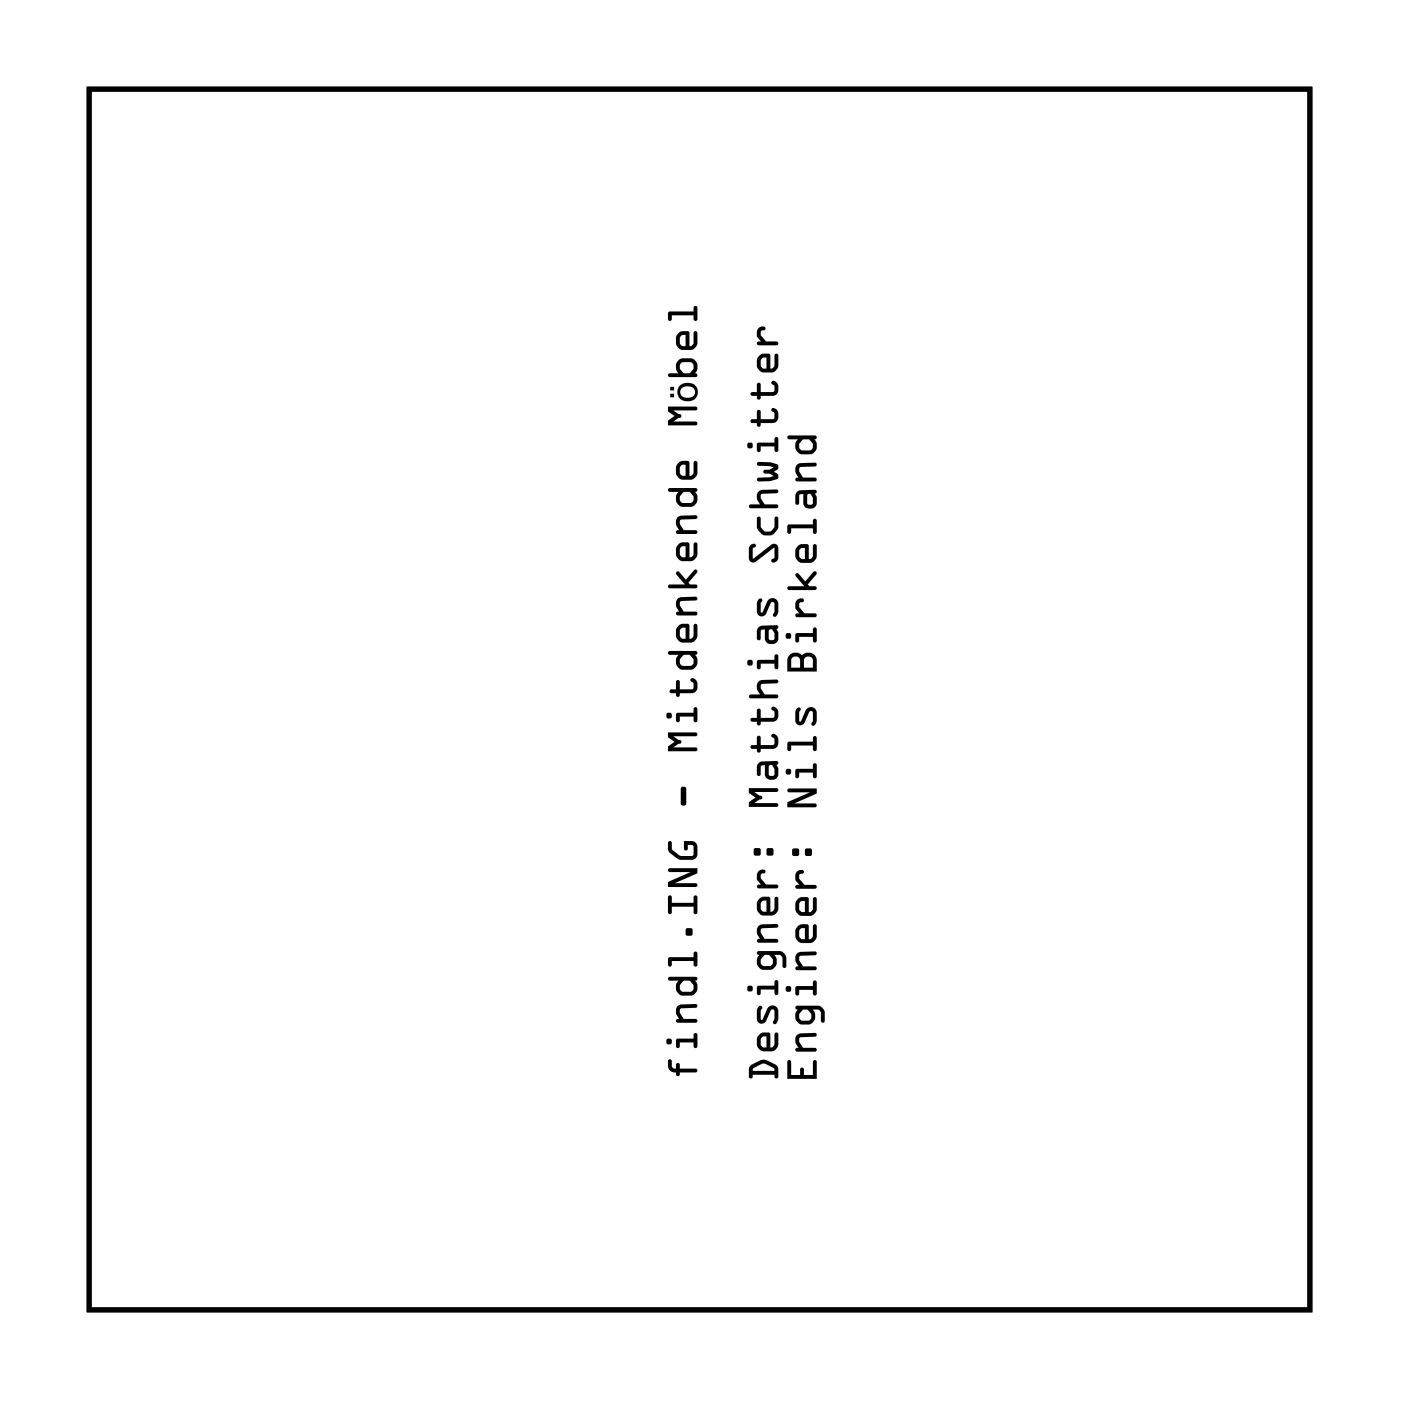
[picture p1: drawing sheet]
<svg xmlns="http://www.w3.org/2000/svg" width="57mm" height="57mm" viewBox="0 0 57 57" stroke-linecap="round" stroke-linejoin="round" font-family="sans-serif">
<path d="M3.6 3.6h49.8v49.8h-49.8z" fill="none" stroke="#000" stroke-width=".2"/>
<path d="M3.6 3.6h49.8v49.8h-49.8z" fill="none" stroke="#000" stroke-width=".04"/>
<g fill="#000">
<path d="M27.3 43.2l.1 .1 .1 .3h.1l.1-.2v.2h.7v.1h-.7v.2l-.1-.2a.34 .34 0 0 1-.3-.5zM27.6 42.4h.7v-.2l.1-.1v.6h-.1v-.2h-.6v.2h-.1zM27.2 42.5a.12 .12 0 0 1 .2 0 .12 .12 0 0 1-.2 0zM27.6 41h.8v.1h-.6l-.1 .1 .2 .4h.5v.1h-.8v-.1h.1l-.1-.3zM27.3 39.9h1.1v.1h-.1l.1 .2v.2l-.1 .2h-.6l-.1-.3 .1-.3h-.4zM27.9 40l-.2 .2 .1 .2h.4l.1-.2-.1-.2zM27.3 39.1l1-.1v-.1l.1-.1v.6h-.1v-.2h-.9v.2h-.1zM28 37.9h.2v.2h-.2zM27.3 36.5l.1 .1v.2h.9v-.2l.1-.1v.7h-.1v-.2h-.9v.2l-.1 .1zM27.3 35.4h1.1v.2l-.9 .4h.9v.1l-1.2 .1v-.2l1-.4h-.9zM27.3 34.3l.1 .1v.3l.4 .2h.4l.1-.1-.1-.3h-.1v.1l-.2 .1v-.4l.5 .1v.4l-.1 .3a.75 .75 0 0 1-1.1-.7zM27.8 32.1l.2 .1v.6l-.1 .1-.1-.1zM27.2 29.9h1.2v.1h-.9l.3 .3-.3 .2h.9v.1h-1.2v-.1l.3-.2-.3-.2zM27.6 29.1h.7v-.2h.1v.5h-.1v-.2h-.6v.2l-.1 .1zM27.2 29.2a.12 .12 0 0 1 .2 0 .12 .12 0 0 1-.2 0zM27.6 27.8h.1v.3h.5l.1-.2-.1-.1v-.1a.31 .31 0 0 1 .3 .3 .31 .31 0 0 1-.3 .3h-.5v.1l-.1-.1h-.3l.1-.2h.2zM27.3 26.6h1.1v.1h-.1l.1 .2v.2l-.1 .2h-.6l-.1-.3 .1-.3h-.4zM27.9 26.7l-.2 .2 .1 .2h.4l.1-.2-.1-.2zM27.7 25.5h.4l.1 .6 .1-.1v-.5h.1v.6l-.2 .1h-.5l-.1-.3zM27.8 25.6l-.1 .4 .3 .1v-.5zM27.6 24.4h.8v.1h-.6l-.1 .1 .2 .4h.5v.1h-.8v-.1h.1l-.1-.3zM27.6 23.3h.1l.3 .3 .3-.3h.1v.1l-.3 .4h.3v.2h-1.1v-.2h.6l-.3-.4zM27.7 22.2l.4-.1 .1 .6 .1-.1v-.4l.1-.1v.6l-.2 .2-.5-.1-.1-.2zM27.8 22.3l-.1 .3 .3 .1v-.4zM27.6 21.1l.8-.1v.2h-.6l-.1 .1 .2 .3h.5v.2h-.8v-.1l.1-.1-.1-.2zM27.3 19.9h1.1v.1l-.1 .1 .1 .1v.3l-.1 .2-.6-.1-.1-.2 .1-.3h-.4zM27.9 20.1l-.2 .1 .1 .3h.4l.1-.3-.1-.1zM27.7 18.9l.4-.1 .1 .6 .1-.1v-.5h.1v.6l-.2 .2-.5-.1-.1-.2zM27.8 19l-.1 .3 .3 .1v-.4zM27.2 16.6h1.2v.1h-.9l.3 .3-.3 .2h.9v.1l-1.2 .1v-.2l.3-.2-.3-.2zM27.7 16a.4 .4 0 0 1 .8 0 .4 .4 0 0 1-.8 0zM27.8 15.8a.27 .27 0 0 0 .3 .4 .27 .27 0 0 0 .2-.4h-.3zM27.3 16.1h.2v.1h-.2zM27.3 15.8h.2v.1h-.2zM27.7 14.7l.2-.1 .4 .1 .1 .1v.3l-.1 .1 .1 .2h-1.1v-.2h.4l-.1-.3zM27.8 14.8l-.1 .2 .2 .2h.2l.2-.2-.1-.2zM27.7 13.6l.4-.1 .1 .6 .1-.1v-.4l.1-.1v.6l-.2 .2-.5-.1-.1-.2zM27.8 13.7l-.1 .3 .3 .1v-.4zM27.3 12.7h1v-.2h.1v.5l-.1 .1v-.2h-.9v.1l-.1 .1z"/>
<path d="M27.3 43.2l.1 .1 .1 .3h.1l.1-.2v.2h.7v.1h-.7v.2l-.1-.2a.33 .33 0 0 1-.3-.1 .33 .33 0 0 1 0-.4zM27.3 43.2a.34 .34 0 0 0 .3 .5l.1 .2v-.2h.7v-.1h-.7v-.2l-.1 .2h-.1l-.1-.3zM27.6 42.4h.7v-.2l.1-.1v.6h-.1v-.2h-.6v.2h-.1zM27.6 42.4v.3h.1v-.2h.6v.2h.1v-.6l-.1 .1v.2zM27.2 42.5a.12 .12 0 0 1 .2 0 .12 .12 0 0 1-.2 0zM27.2 42.5a.12 .12 0 0 0 .2 0 .12 .12 0 0 0-.2 0zM27.6 41h.8v.1h-.6l-.1 .2 .2 .3h.5v.1h-.8v-.1h.1l-.1-.3zM27.6 41v.3l.1 .3h-.1v.1h.8v-.1h-.5l-.2-.3 .1-.2h.6v-.1zM27.3 39.9h1.1v.1h-.1l.1 .2v.2l-.1 .2h-.6l-.1-.3 .1-.3h-.4zM27.3 39.9v.1h.4l-.1 .3 .1 .3h.6l.1-.2v-.2l-.1-.2h.1v-.1zM27.9 40l-.2 .2 .1 .2h.4l.1-.2-.1-.2zM27.9 40h.3l.1 .2-.1 .2h-.4l-.1-.2zM27.3 39.1l1-.1v-.1l.1-.1v.6h-.1v-.2h-.9v.2h-.1zM27.3 39.1v.3h.1v-.2h.9v.2h.1v-.6l-.1 .1v.1zM28 37.9h.2v.2h-.2zM28 37.9v.2h.2v-.2zM27.3 36.5l.1 .1v.2h.9v-.2l.1-.1v.7h-.1v-.2h-.9v.2l-.1 .1zM27.3 36.5v.8l.1-.1v-.2h.9v.2h.1v-.7l-.1 .1v.2h-.9v-.2zM27.3 35.4h1.1v.2l-.9 .4h.9v.1l-1.2 .1v-.2l1-.4h-.9zM27.3 35.4v.2h.9l-1 .4v.2l1.2-.1v-.1h-.9l.9-.4v-.2zM27.3 34.3h.1v.4l.3 .2h.5l.1-.1v-.3h-.2v.1l-.2 .1v-.4h.4l.1 .2v.4l-.2 .2h-.5l-.4-.4zM27.3 34.3l-.1 .3 .1 .2a.8 .8 0 0 0 1.1 .1v-.4l-.1-.2h-.4v.4l.1-.1 .1-.1h.2v.3l-.1 .1h-.5l-.3-.2v-.3zM27.8 32.1l.2 .1v.6l-.1 .1-.1-.1zM27.8 32.1v.7l.1 .1 .1-.1v-.6zM27.2 29.9h1.2v.1h-.9l.3 .3-.3 .2h.9v.1h-1.2v-.2l.3-.1-.3-.2zM27.2 29.9v.2l.3 .2-.3 .2v.1h1.2v-.1h-.9l.3-.2-.3-.3h.9v-.1zM27.6 29.1h.7v-.2h.1v.5h-.1v-.2h-.6v.2l-.1 .1zM27.6 29.1v.4l.1-.1v-.2h.6v.2h.1v-.5h-.1v.2zM27.2 29.2a.12 .12 0 0 1 .2 0 .12 .12 0 0 1-.2 0zM27.2 29.2a.12 .12 0 0 0 .2 0 .12 .12 0 0 0-.2 0zM27.6 27.8h.1v.3h.5l.1-.2-.1-.1v-.1a.2 .2 0 0 1 .2 .2v.2l-.1 .2h-.6v.1l-.1-.1-.3-.1 .3-.1zM27.6 27.8v.3h-.2l-.1 .2h.3l.1 .1v-.1h.5a.32 .32 0 0 0 .3-.3 .32 .32 0 0 0-.2-.3h-.1l.1 .2-.1 .2h-.5v-.3zM27.3 26.6h1.1v.1h-.1l.1 .2v.2l-.1 .2h-.6l-.1-.3 .1-.3h-.4zM27.3 26.6v.1h.4l-.1 .3 .1 .3h.6l.1-.2v-.2l-.1-.2h.1v-.1zM27.9 26.7l-.2 .2 .1 .2h.4l.1-.2-.1-.2zM27.9 26.7h.3l.1 .2-.1 .2h-.4l-.1-.2zM27.7 25.5h.4l.1 .6 .1-.1v-.5h.1v.6l-.2 .1h-.5l-.1-.3zM27.7 25.5l-.1 .4 .1 .3h.5l.2-.1v-.6h-.1v.5l-.1 .1-.1-.6zM27.8 25.6l-.1 .4 .3 .1v-.5zM27.8 25.6h.2v.5l-.3-.1zM27.6 24.4h.8v.1h-.6l-.1 .2 .2 .3h.5v.1h-.8v-.1h.1l-.1-.3zM27.6 24.4v.3l.1 .3h-.1v.1h.8v-.1h-.5l-.2-.3 .1-.2h.6v-.1zM27.6 23.3h.1l.3 .3 .3-.3h.1v.1l-.3 .4h.3v.2h-1.1v-.2h.6l-.3-.4zM27.6 23.3v.1l.3 .4h-.6v.2h1.1v-.2h-.3l.3-.4v-.1h-.1l-.3 .4-.3-.4zM27.7 22.2l.4-.1 .1 .6 .1-.1v-.4l.1-.1v.6l-.2 .2-.5-.1-.1-.2zM27.7 22.2l-.1 .4 .1 .2 .5 .1 .2-.2v-.6l-.1 .1v.4l-.1 .1-.1-.6zM27.8 22.3l-.1 .3 .3 .1v-.4zM27.8 22.3h.2v.4l-.3-.1zM27.6 21.1l.8-.1v.2h-.6l-.1 .2 .2 .2h.5v.2h-.8v-.2h.1l-.1-.2zM27.6 21.1v.3l.1 .2-.1 .1v.1h.8v-.2h-.5l-.2-.2 .1-.2h.6v-.2zM27.3 19.9h1.1v.1l-.1 .1 .1 .1v.3l-.1 .2-.6-.1-.1-.2 .1-.3h-.4zM27.3 19.9v.2h.4l-.1 .3 .1 .2 .6 .1 .1-.2v-.3l-.1-.1 .1-.1v-.1zM27.9 20.1l-.2 .1 .1 .3h.4l.1-.3-.1-.1zM27.9 20.1h.3l.1 .2-.1 .2h-.4l-.1-.3zM27.7 18.9l.4-.1 .1 .6 .1-.1v-.5h.1v.6l-.2 .2-.5-.1-.1-.2zM27.7 18.9l-.1 .4 .1 .2 .5 .1 .2-.2v-.6h-.1v.5l-.1 .1-.1-.6zM27.8 19l-.1 .3 .3 .1v-.4zM27.8 19h.2v.4l-.3-.1zM27.2 16.6h1.2v.1h-.9l.3 .3-.3 .2h.9v.1l-1.2 .1v-.2l.3-.2-.3-.2zM27.2 16.6v.2l.3 .2-.3 .2v.2l1.2-.1v-.1h-.9l.3-.2-.3-.3h.9v-.1zM27.7 16a.4 .4 0 0 1 .8 0 .4 .4 0 0 1-.8 0zM27.7 15.7a.4 .4 0 0 0 0 .5 .42 .42 0 0 0 .6 .1 .42 .42 0 0 0 .1-.5l-.2-.2zM27.8 15.8a.27 .27 0 0 0 .3 .4 .27 .27 0 0 0 .2-.4h-.3zM27.8 15.8a.28 .28 0 0 1 .4 0 .28 .28 0 0 1 .1 .4 .28 .28 0 0 1-.4 0 .28 .28 0 0 1-.1-.4zM27.3 16.1h.2v.1h-.2zM27.3 16.1v.1h.2v-.1zM27.3 15.8h.2v.1h-.2zM27.3 15.8v.1h.2v-.1zM27.7 14.7l.2-.1 .4 .1 .1 .1v.3l-.1 .1 .1 .2h-1.1v-.2h.4l-.1-.3zM27.7 14.7l-.1 .2 .1 .3h-.4v.2h1.1l-.1-.2 .1-.1v-.3l-.1-.1-.4-.1zM27.8 14.8l-.1 .2 .2 .2h.2l.2-.2-.1-.2zM27.8 14.8h.4l.1 .2-.2 .2h-.2l-.2-.2zM27.7 13.6l.4-.1 .1 .6 .1-.1v-.4l.1-.1v.6l-.2 .2-.5-.1-.1-.2zM27.7 13.6l-.1 .4 .1 .2 .5 .1 .2-.2v-.6l-.1 .1v.4l-.1 .1-.1-.6zM27.8 13.7l-.1 .3 .3 .1v-.4zM27.8 13.7h.2v.4l-.3-.1zM27.3 12.7h1v-.2h.1v.5l-.1 .1v-.2h-.9v.1l-.1 .1zM27.3 12.7v.4l.1-.1v-.1h.9v.2l.1-.1v-.5h-.1v.2z"/>
<path d="M30.6 43.5a.71 .71 0 0 1 1.1 0v.4v.1l-.1-.2h-.9l-.1 .2-.1-.4zM30.7 43.6v.1h.9v-.1l-.5-.2zM31 42.2l.4-.1 .1 .6 .1-.1v-.4l.1-.1v.6l-.2 .2-.5-.1-.1-.2zM31.1 42.3l-.1 .3 .3 .1v-.4zM31 41l.1 .1v.5l.2-.4a.24 .24 0 0 1 .3-.2 .24 .24 0 0 1 .1 .3v.4h-.2v-.5h-.1l-.1 .4a.2 .2 0 0 1-.3 .2 .2 .2 0 0 1-.1-.2v-.4zM30.9 40.2h.7v-.2h.1v.5l-.1 .1v-.2h-.6v.1l-.1 .1zM30.5 40.3a.12 .12 0 0 1 .2 0 .12 .12 0 0 1-.2 0zM30.9 38.8h1l.2 .2v.4h-.2v-.4h-.3l.1 .2-.1 .3-.2 .1-.4-.1-.1-.1v-.3l.1-.1zM31.2 39l-.2 .1v.2l.2 .1h.2l.1-.3-.1-.1zM30.9 37.8l.8-.1v.1l-.6 .1h-.1l.2 .4h.5v.1h-.8v-.1h.1l-.1-.3zM31 36.7l.4-.1 .1 .6 .1-.1v-.5h.1v.6l-.2 .1h-.5l-.1-.2zM31.1 36.8l-.1 .3 .3 .1v-.5zM30.9 35.5h.3l-.2 .2v.1l.3 .3h.4v.1h-.8v-.1h.1l-.1-.2zM31.3 34.6h.2v.3h-.2zM30.8 34.6h.2v.3h-.2zM30.5 32.2h1.2v.1h-.9l.3 .2-.3 .3h.9v.1h-1.2v-.2l.3-.2-.3-.2zM30.9 31.1l.8-.1v.6a.28 .28 0 0 1-.2 .2 .28 .28 0 0 1-.3-.2v-.4h-.1l-.1 .1v.3h-.1zM31.4 31.2v.4h.1l.1-.2-.1-.2zM30.9 30l.1 .1v.3h.5l.1-.2-.1-.2v-.1a.31 .31 0 0 1 .3 .3 .31 .31 0 0 1-.3 .3h-.5v.2l-.1-.2h-.3l.1-.1h.2zM30.9 28.9l.1 .1v.3h.5l.1-.2-.1-.2v-.1a.31 .31 0 0 1 .3 .3 .31 .31 0 0 1-.3 .3h-.5v.2l-.1-.2h-.3l.1-.1h.2zM30.9 27.8l.8-.1v.2h-.6l-.1 .1 .2 .3h.5v.2h-1.1v-.2h.4l-.1-.2zM30.9 26.9h.7v-.2h.1v.6h-.1v-.2h-.6v.2h-.1zM30.5 27a.12 .12 0 0 1 .2 0 .12 .12 0 0 1-.2 0zM30.9 25.6l.8-.1v.5a.28 .28 0 0 1-.2 .3 .28 .28 0 0 1-.3-.3v-.3h-.1h-.1v.4h-.1zM31.4 25.7v.4h.1l.1-.3-.1-.1zM31 24.4l.1 .1v.5l.2-.5a.24 .24 0 0 1 .3-.1 .24 .24 0 0 1 .1 .2v.5h-.2v-.5h-.1l-.1 .4a.2 .2 0 0 1-.3 .1 .2 .2 0 0 1-.1-.2v-.3zM30.6 22.2h.2l-.1 .2v.4l.8-.6h.1l.1 .2v.4l-.1 .1h-.1l.1-.2v-.4l-.8 .6h-.1l-.2-.1zM30.9 21.1h.1v.4l.2 .2h.2l.2-.2v-.4h.1v.4a.44 .44 0 0 1-.4 .3 .44 .44 0 0 1-.4-.3zM30.9 20.1l.8-.1v.1h-.6l-.1 .1 .2 .4h.5v.1h-1.1v-.1h.4l-.1-.3zM30.9 18.9l.1-.1a.84 .84 0 0 1 .7 .2v.1l-.1 .1 .1 .2v.1a.84 .84 0 0 1-.7 .1h-.1v-.1l.7-.1-.5-.2 .5-.1-.7-.1zM30.9 18.1h.7v-.2l.1-.1v.6h-.1v-.2h-.6v.2h-.1zM30.5 18.2a.12 .12 0 0 1 .2 0 .12 .12 0 0 1-.2 0zM30.9 16.7l.1 .1v.3h.5l.1-.2-.1-.2v-.1a.31 .31 0 0 1 .3 .3 .31 .31 0 0 1-.3 .4h-.5v.1l-.1-.1-.3-.1 .1-.1h.2zM30.9 15.6l.1 .1v.3h.5l.1-.2-.1-.2v-.1a.31 .31 0 0 1 .3 .3 .31 .31 0 0 1-.3 .3h-.5v.2l-.1-.2h-.3l.1-.1h.2zM31 14.5h.4l.1 .5 .1-.1v-.4h.1v.5l-.2 .2-.5-.1-.1-.2zM31.1 14.6l-.1 .3 .3 .1v-.4zM30.9 13.4h.3l-.2 .1v.2l.3 .2h.4v.2h-.8v-.1l.1-.1-.1-.2z"/>
<path d="M30.6 43.5l.5-.3 .2 .1 .4 .2v.4l-.1 .1v-.2h-.9l-.1 .2-.1-.4zM30.6 43.5l-.1 .1 .1 .4 .1-.2h.9v.2l.1-.1v-.4l-.4-.2-.2-.1zM30.7 43.6v.1h.9l-.1-.1-.4-.2zM30.7 43.6l.4-.2 .5 .2v.1h-.9zM31 42.2l.4-.1 .1 .6 .1-.1v-.4l.1-.1v.6l-.2 .2-.5-.1-.1-.2zM31 42.2l-.1 .4 .1 .2 .5 .1 .2-.2v-.6l-.1 .1v.4l-.1 .1-.1-.6zM31.1 42.3l-.1 .3 .3 .1v-.4zM31.1 42.3h.2v.4l-.3-.1zM31 41l.1 .1v.5l.2-.4a.24 .24 0 0 1 .3-.2 .24 .24 0 0 1 .1 .3v.3l-.1 .2-.1-.1 .1-.4-.1-.1-.3 .5h-.2l-.1-.1v-.4zM31 41l-.1 .2v.4a.2 .2 0 0 0 .1 .2 .2 .2 0 0 0 .3-.2l.1-.4h.1v.5h.2v-.5l-.1-.2-.2 .1-.3 .5-.1-.4 .1-.1zM30.9 40.2h.7v-.2h.1v.5l-.1 .1v-.2h-.6v.1l-.1 .1zM30.9 40.2v.4l.1-.1v-.1h.6v.2l.1-.1v-.5h-.1v.2zM30.5 40.3a.12 .12 0 0 1 .2 0 .12 .12 0 0 1-.2 0zM30.5 40.3a.12 .12 0 0 0 .2 0 .12 .12 0 0 0-.2 0zM30.9 38.8h1l.2 .2v.4h-.2v-.4h-.3l.1 .2-.1 .3-.2 .1-.4-.1-.1-.1v-.3l.1-.1-.1-.1zM30.9 38.8l.1 .2-.1 .1v.3l.1 .1 .4 .1 .2-.1 .1-.3-.1-.2h.3v.4h.2v-.4l-.2-.2zM31.2 39l-.2 .1v.2l.2 .1h.2l.1-.3-.1-.1zM31.2 39h.2l.1 .1-.1 .3h-.2l-.2-.1v-.2zM30.9 37.8l.8-.1v.1l-.6 .1-.1 .1 .2 .3h.5v.1h-.8v-.1h.1l-.1-.3zM30.9 37.8v.2l.1 .3h-.1v.1h.8v-.1h-.5l-.2-.3 .1-.1 .6-.1v-.1zM31 36.7l.4-.1 .1 .6 .1-.1v-.5h.1v.6l-.2 .1h-.5l-.1-.2zM31 36.7l-.1 .4 .1 .2h.5l.2-.1v-.6h-.1v.5l-.1 .1-.1-.6zM31.1 36.8l-.1 .3 .3 .1v-.5zM31.1 36.8l.2-.1v.5l-.3-.1zM30.9 35.5h.3l-.2 .2v.1l.3 .3h.4v.1h-.8v-.1h.1l-.1-.2zM30.9 35.5v.4l.1 .2h-.1v.1h.8v-.1h-.5l-.2-.3v-.1l.2-.2zM31.3 34.6h.2v.3h-.2zM31.3 34.6v.3h.2v-.3zM30.8 34.6h.2v.3h-.2zM30.8 34.6v.3h.2v-.3zM30.5 32.1l1.2 .1v.1h-.9l.3 .2-.3 .3h.9v.1h-1.2v-.2l.3-.2-.3-.2zM30.5 32.2v.1l.3 .2-.3 .2v.2h1.2v-.1h-.9l.3-.3-.3-.2h.9v-.1zM30.9 31.1l.8-.1v.6a.28 .28 0 0 1-.2 .2 .28 .28 0 0 1-.3-.2v-.4h-.1l-.1 .1v.3h-.1zM30.9 31.1v.5h.1v-.3l.1-.1h.1v.4a.28 .28 0 0 0 .3 .2 .28 .28 0 0 0 .2-.2v-.6zM31.4 31.2v.4h.1l.1-.2-.1-.2zM31.4 31.2h.1l.1 .2-.1 .2h-.1zM30.9 30l.1 .1v.3h.5l.1-.2-.1-.2a.18 .18 0 0 1 .2 0 .18 .18 0 0 1 0 .2v.2l-.1 .1h-.6v.2l-.1-.2h-.3l.3-.1zM30.9 30v.4h-.2l-.1 .1h.3l.1 .2v-.2h.5a.32 .32 0 0 0 .3-.2 .32 .32 0 0 0-.2-.4l-.1 .1 .1 .2-.1 .2h-.5v-.3zM30.9 28.9l.1 .1v.3h.5l.1-.2-.1-.3a.18 .18 0 0 1 .2 .1 .18 .18 0 0 1 0 .2v.2l-.1 .1h-.6v.2l-.1-.2h-.3l.3-.1zM30.9 28.9v.4h-.2l-.1 .1h.3l.1 .2v-.2h.5a.32 .32 0 0 0 .3-.3 .32 .32 0 0 0-.2-.3l-.1 .1 .1 .2-.1 .2h-.5v-.3zM30.9 27.8l.8-.1v.2h-.6l-.1 .2 .2 .2h.5v.2h-1.1v-.2h.4l-.1-.2zM30.9 27.8v.3l.1 .2h-.4v.2h1.1v-.2h-.5l-.2-.2 .1-.2h.6v-.2zM30.9 26.9h.7v-.2h.1v.6h-.1v-.2h-.6v.2h-.1zM30.9 26.9v.4h.1v-.2h.6v.2h.1v-.6h-.1v.2zM30.5 27a.12 .12 0 0 1 .2 0 .12 .12 0 0 1-.2 0zM30.5 27a.12 .12 0 0 0 .2 0 .12 .12 0 0 0-.2 0zM30.9 25.6l.8-.1v.5a.28 .28 0 0 1-.2 .3 .28 .28 0 0 1-.3-.3v-.3h-.1h-.1v.4h-.1zM30.9 25.6v.5h.1v-.4h.1h.1v.3a.28 .28 0 0 0 .3 .3 .28 .28 0 0 0 .2-.3v-.5zM31.4 25.7v.4h.1l.1-.3-.1-.1zM31.4 25.7h.1l.1 .1-.1 .3h-.1zM31 24.4l.1 .1v.5l.2-.5a.24 .24 0 0 1 .3-.1 .24 .24 0 0 1 .1 .2v.4l-.1 .2-.1-.1 .1-.5h-.1l-.3 .5h-.2l-.1-.2v-.3zM31 24.4l-.1 .2v.3a.2 .2 0 0 0 .1 .2 .2 .2 0 0 0 .3-.1l.1-.4h.1v.5h.2v-.6l-.1-.1h-.2l-.3 .6-.1-.4 .1-.1zM30.6 22.2h.2l-.1 .2v.4l.8-.6h.1l.1 .2v.4l-.1 .1h-.1l.1-.2v-.4l-.8 .6h-.1l-.2-.1zM30.6 22.2l-.1 .6 .2 .1h.1l.8-.6v.4l-.1 .2h.1l.1-.1v-.4l-.1-.2h-.1l-.8 .6v-.4l.1-.2zM30.9 21.1h.1v.4l.2 .2h.2l.2-.2v-.4h.1v.5a.45 .45 0 0 1-.4 .2 .45 .45 0 0 1-.4-.3zM30.9 21.1v.4l.2 .3h.4l.2-.2v-.5h-.1v.4l-.2 .2h-.2l-.2-.2v-.4zM30.9 20.1l.8-.1v.1h-.6l-.1 .2 .2 .3h.5v.1h-1.1v-.1h.4l-.1-.3zM30.9 20.1v.2l.1 .3h-.4v.1h1.1v-.1h-.5l-.2-.3 .1-.2h.6v-.1zM30.9 18.9h.5h.3v.2l-.1 .1 .1 .2v.1l-.3 .1h-.5v-.1l.7-.1-.5-.2 .5-.1-.7-.1zM30.9 18.9v.1l.7 .1-.5 .1 .5 .2-.7 .1v.1h.5l.3-.1v-.1l-.1-.2 .1-.1v-.2h-.3zM30.9 18.1h.7v-.2l.1-.1v.6h-.1v-.2h-.6v.2h-.1zM30.9 18.1v.3h.1v-.2h.6v.2h.1v-.6l-.1 .1v.2zM30.5 18.2a.12 .12 0 0 1 .2 0 .12 .12 0 0 1-.2 0zM30.5 18.2a.12 .12 0 0 0 .2 0 .12 .12 0 0 0-.2 0zM30.9 16.7l.1 .1v.3h.5l.1-.2-.1-.2v-.1a.2 .2 0 0 1 .2 .3v.2l-.1 .1-.6 .1v.1l-.1-.1-.3-.1 .3-.1zM30.9 16.7v.4h-.2l-.1 .1 .3 .1 .1 .1v-.1h.5a.32 .32 0 0 0 .3-.3 .32 .32 0 0 0-.2-.4l-.1 .1 .1 .2-.1 .2h-.5v-.3zM30.9 15.6l.1 .1v.3h.5l.1-.2-.1-.2a.18 .18 0 0 1 .2 0 .18 .18 0 0 1 0 .2v.2l-.1 .1h-.6v.2l-.1-.2h-.3l.3-.1zM30.9 15.6v.4h-.2l-.1 .1h.3l.1 .2v-.2h.5a.32 .32 0 0 0 .3-.2 .32 .32 0 0 0-.2-.4l-.1 .1 .1 .2-.1 .2h-.5v-.3zM31 14.5l.4-.1 .1 .6 .1-.1v-.4l.1-.1v.6l-.2 .2-.5-.1-.1-.2zM31 14.5l-.1 .4 .1 .2 .5 .1 .2-.2v-.5h-.1v.4l-.1 .1-.1-.5zM31.1 14.6l-.1 .3 .3 .1v-.4zM31.1 14.6h.2v.4l-.3-.1zM30.9 13.4h.3l-.2 .1v.2l.3 .2h.4v.2h-.8v-.1l.1-.1-.1-.2zM30.9 13.4v.3l.1 .2-.1 .1v.1h.8v-.2h-.5l-.2-.2v-.2l.2-.1z"/>
<path d="M32.1 43.3h.2v.6h.3l.1-.4 .1 .4h.4v-.6l.1-.1v.8h-1.2zM32.5 42.2h.8v.1h-.6l-.1 .1 .2 .3 .5 .1v.1h-.8v-.1l.1-.1-.2-.2zM32.5 41l1 .1 .1 .1v.5h-.1l-.1-.5h-.3l.2 .2-.2 .3-.1 .1h-.4l-.1-.2-.1-.3 .1-.1zM32.7 41.2l-.1 .2v.1l.1 .1h.3l.1-.3-.2-.1zM32.5 40.2h.7v-.2h.1v.6h-.1v-.2h-.6v.2h-.1zM32 40.3a.15 .15 0 0 1 .3 0 .15 .15 0 0 1-.3 0zM32.5 38.9l.8-.1v.2h-.6l-.1 .1 .2 .3h.5v.2h-.8v-.2h.1l-.2-.3zM32.5 37.8l.5-.1v.6l.2-.1v-.4l.1-.1v.6l-.3 .2-.4-.1-.2-.2zM32.6 37.9v.3l.2 .1v-.4zM32.5 36.7l.5-.1v.6l.2-.1v-.5h.1v.6l-.3 .2-.4-.1-.2-.2zM32.6 36.8v.3l.2 .1v-.4zM32.5 35.6l.3-.1-.2 .2v.1l.2 .3h.5v.1h-.8v-.1h.1l-.2-.2zM32.9 34.6h.2v.3h-.2zM32.3 34.6h.3v.3h-.3zM32.1 32.2h1.2v.2l-.9 .4h.8l.1 .1h-1.2v-.2l.9-.4h-.8zM32.5 31.4h.7v-.2l.1-.1v.6h-.1v-.2h-.6v.2h-.1zM32 31.5a.15 .15 0 0 1 .3 0 .15 .15 0 0 1-.3 0zM32.1 30.3h1.1v-.2l.1-.1v.6h-.1v-.2h-.9v.2h-.1zM32.5 28.9h.2l-.1 .5 .3-.4a.24 .24 0 0 1 .2-.2 .24 .24 0 0 1 .2 .3l-.1 .5h-.1v-.6h-.1l-.2 .5a.2 .2 0 0 1-.2 .1 .2 .2 0 0 1-.2-.2v-.3zM32.2 26.7l.3-.1a.3 .3 0 0 0 .4 0h.2l.2 .2v.6h-1.2v-.5zM32.8 26.8v.4h.4l-.1-.4zM32.3 26.8v.4h.3v-.4zM32.5 25.8h.7v-.2h.1v.6h-.1v-.2h-.6v.2h-.1zM32 25.9a.15 .15 0 0 1 .3 0 .15 .15 0 0 1-.3 0zM32.5 24.5h.3l-.2 .1v.2l.2 .2h.5v.2h-.8v-.2h.1l-.2-.2zM32.5 23.4h.1l.2 .3 .4-.4h.1v.1l-.4 .4 .4 .1v.1h-1.2l.1-.1h.6l-.3-.4zM32.5 22.3l.5-.1v.6l.2-.1v-.5h.1v.6l-.3 .2-.4-.1-.2-.2zM32.6 22.4v.3l.2 .1v-.4zM32.1 21.4h1.1v-.2h.1v.5l-.1 .1v-.3h-.9v.2l-.1 .1zM32.5 20.1l.8-.1v.5a.28 .28 0 0 1-.3 .2 .28 .28 0 0 1-.2-.2v-.3h-.1h-.1v.3h-.2zM32.9 20.2v.3l.2 .1 .1-.3-.1-.2zM32.5 19l.8-.1v.1h-.6l-.1 .1 .2 .4h.5v.1h-.8v-.1h.1l-.2-.3zM32.1 17.8h1.2v.1h-.1l.1 .2v.2l-.2 .2h-.5l-.2-.3 .1-.3h-.3zM32.7 17.9l-.1 .2v.2h.5l.1-.2-.2-.2z"/>
<path d="M32.1 43.3h.2v.6h.3l.1-.4 .1 .4h.4v-.6l.1-.1v.8h-1.2zM32.1 43.3v.7h1.2v-.8l-.1 .1v.6h-.4l-.1-.4-.1 .4h-.3v-.6zM32.5 42.2h.8v.1h-.7v.2l.2 .2h.5v.2h-.8v-.1l.1-.1-.2-.2zM32.5 42.2l-.1 .3 .2 .2-.1 .1v.1h.8v-.1l-.5-.1-.2-.2v-.2h.7v-.1zM32.5 41l1 .1 .1 .1v.5h-.1l-.1-.5h-.3l.2 .2-.2 .3-.1 .1h-.4l-.1-.2-.1-.3 .1-.1-.1-.1zM32.5 41l.1 .2-.2 .1 .1 .3 .1 .2h.4l.1-.1 .2-.3-.2-.2h.3l.1 .5h.1v-.5l-.1-.1zM32.7 41.2l-.1 .2v.1l.1 .1h.3l.1-.3-.2-.1zM32.7 41.2h.2l.2 .1-.1 .3h-.3l-.1-.1v-.1zM32.5 40.2h.7v-.2h.1v.6h-.1v-.2h-.6v.2h-.1zM32.5 40.2v.4h.1v-.2h.6v.2h.1v-.6h-.1v.2zM32 40.3a.15 .15 0 0 1 .3 0 .15 .15 0 0 1-.3 0zM32 40.3a.15 .15 0 0 0 .3 0 .15 .15 0 0 0-.3 0zM32.5 38.9l.8-.1v.2h-.7v.2l.2 .2h.5v.2h-.8v-.2h.1l-.2-.3zM32.5 38.9l-.1 .2 .2 .3h-.1v.2h.8v-.2h-.5l-.2-.2v-.2h.7v-.2zM32.5 37.8l.5-.1v.6l.2-.1v-.4l.1-.1v.6l-.3 .2-.4-.1-.2-.2zM32.5 37.8l-.1 .4 .2 .2 .4 .1 .3-.2v-.6l-.1 .1v.4l-.2 .1v-.6zM32.6 37.9v.3l.2 .1v-.4zM32.6 37.9h.2v.4l-.2-.1zM32.5 36.7l.5-.1v.6l.2-.1v-.5h.1v.6l-.3 .2-.4-.1-.2-.2zM32.5 36.7l-.1 .4 .2 .2 .4 .1 .3-.2v-.6h-.1v.5l-.2 .1v-.6zM32.6 36.8v.3l.2 .1v-.4zM32.6 36.8l.2-.1v.5l-.2-.1zM32.5 35.6l.3-.1-.2 .2v.1l.2 .3h.5v.1h-.8v-.1h.1l-.2-.2zM32.5 35.6l-.1 .3 .2 .2h-.1v.1h.8v-.1h-.5l-.2-.3v-.1l.2-.2zM32.9 34.6h.2v.3h-.2zM32.9 34.6v.3h.2v-.3zM32.3 34.6h.3v.3h-.3zM32.3 34.6v.3h.3v-.3zM32.1 32.2h1.2v.2l-.9 .4h.8l.1 .1h-1.2v-.2l.9-.4h-.8zM32.1 32.2l.1 .1h.8l-.9 .4v.2h1.2l-.1-.1h-.8l.9-.4v-.2zM32.5 31.4h.7v-.2l.1-.1v.6h-.1v-.2h-.6v.2h-.1zM32.5 31.4v.3h.1v-.2h.6v.2h.1v-.6l-.1 .1v.2zM32 31.5a.15 .15 0 0 1 .3 0 .15 .15 0 0 1-.3 0zM32 31.5a.15 .15 0 0 0 .3 0 .15 .15 0 0 0-.3 0zM32.1 30.3h1.1v-.2l.1-.1v.6h-.1v-.2h-.9v.2h-.1zM32.1 30.3l.1 .3h.1v-.2h.9v.2h.1v-.6l-.1 .1v.2zM32.5 28.9h.2l-.1 .5 .3-.4a.24 .24 0 0 1 .2-.2 .24 .24 0 0 1 .2 .3v.4l-.1 .1h-.1l.1-.5-.1-.1-.3 .5-.2 .1-.2-.2v-.3zM32.5 28.9l-.1 .2v.3a.2 .2 0 0 0 .2 .2 .2 .2 0 0 0 .2-.1l.2-.5h.1v.6h.1l.1-.6-.1-.1h-.2l-.4 .5v-.3l.1-.2zM32.2 26.7l.2-.1 .3 .1 .4-.1 .2 .2v.6h-1.2v-.5zM32.2 26.7l-.1 .2v.5h1.2v-.5a.35 .35 0 0 0-.2-.3 .35 .35 0 0 0-.4 .1l-.2-.1zM32.8 26.8v.4h.4l-.1-.4zM32.8 26.8h.3l.1 .4h-.4zM32.3 26.8v.4h.3v-.4zM32.3 26.8h.3v.4h-.3zM32.5 25.8h.7v-.2h.1v.6h-.1v-.2h-.6v.2h-.1zM32.5 25.8v.4h.1v-.2h.6v.2h.1v-.6h-.1v.2zM32 25.9a.15 .15 0 0 1 .3 0 .15 .15 0 0 1-.3 0zM32 25.9a.15 .15 0 0 0 .3 0 .15 .15 0 0 0-.3 0zM32.5 24.5h.3l-.2 .1v.2l.2 .2h.5v.2h-.8v-.2h.1l-.2-.2zM32.5 24.5l-.1 .3 .2 .2h-.1v.2h.8v-.2h-.5l-.2-.2v-.2l.2-.1zM32.5 23.4h.1l.2 .3 .4-.4h.1v.1l-.4 .4 .4 .1v.1h-1.2l.1-.1h.6l-.3-.4zM32.5 23.4v.1l.3 .4h-.6l-.1 .1h1.2v-.1l-.4-.1 .4-.4v-.1h-.1l-.4 .4-.2-.3zM32.5 22.3l.5-.1v.6l.2-.1v-.5h.1v.6l-.3 .2-.4-.1-.2-.2zM32.5 22.3l-.1 .4 .2 .2 .4 .1 .3-.2v-.6h-.1v.5l-.2 .1v-.6zM32.6 22.4v.3l.2 .1v-.4zM32.6 22.4l.2-.1v.5l-.2-.1zM32.1 21.4h1.1v-.2h.1v.5l-.1 .1v-.3h-.9v.2l-.1 .1zM32.1 21.4l.1 .4 .1-.1v-.2h.9v.3l.1-.1v-.5h-.1v.2zM32.5 20.1l.8-.1v.5a.28 .28 0 0 1-.3 .3 .28 .28 0 0 1-.2-.3v-.3h-.1h-.1v.3h-.2zM32.5 20.1l-.1 .4h.2v-.3h.1h.1v.3a.28 .28 0 0 0 .2 .2 .28 .28 0 0 0 .3-.2v-.5zM32.9 20.2v.3l.2 .1 .1-.3-.1-.2zM32.9 20.2l.2-.1 .1 .2-.1 .3-.2-.1zM32.5 19l.8-.1v.1l-.7 .1v.1l.2 .3h.5v.1h-.8v-.1h.1l-.2-.3zM32.5 19l-.1 .2 .2 .3h-.1v.1h.8v-.1h-.5l-.2-.3v-.1l.7-.1v-.1zM32.1 17.8h1.2v.1h-.1l.1 .2v.2l-.2 .2h-.5l-.2-.3 .1-.3h-.3zM32.1 17.8l.1 .1h.4l-.2 .3 .2 .3h.5l.2-.2v-.2l-.1-.2h.1v-.1zM32.7 17.9l-.1 .2 .1 .2h.4l.1-.2-.2-.2zM32.7 17.9h.3l.2 .2-.1 .2h-.5v-.2z"/>
</g>
<path d="M37.9 7.3h1.3v1.4h-1.3z" fill="#fff"/>
<path d="M37.9 7.3h1.3v1.4h-1.3z" fill="none" stroke="#fff" stroke-width=".76" stroke-linecap="butt"/>
<circle cx="38.5" cy="8" r=".7" fill="#fff"/>
<circle cx="38.5" cy="8" r=".7" fill="none" stroke="#fff" stroke-width=".76" stroke-linecap="butt"/>
<circle cx="23.3" cy="8" r=".7" fill="#fff"/>
<circle cx="23.3" cy="8" r=".7" fill="none" stroke="#fff" stroke-width=".76" stroke-linecap="butt"/>
<circle cx="38.5" cy="10.6" r=".7" fill="#fff"/>
<circle cx="38.5" cy="10.6" r=".7" fill="none" stroke="#fff" stroke-width=".76" stroke-linecap="butt"/>
<circle cx="23.3" cy="10.6" r=".7" fill="#fff"/>
<circle cx="23.3" cy="10.6" r=".7" fill="none" stroke="#fff" stroke-width=".76" stroke-linecap="butt"/>
<circle cx="38.5" cy="13.1" r=".7" fill="#fff"/>
<circle cx="38.5" cy="13.1" r=".7" fill="none" stroke="#fff" stroke-width=".76" stroke-linecap="butt"/>
<circle cx="23.3" cy="13.1" r=".7" fill="#fff"/>
<circle cx="23.3" cy="13.1" r=".7" fill="none" stroke="#fff" stroke-width=".76" stroke-linecap="butt"/>
<circle cx="38.5" cy="15.6" r=".7" fill="#fff"/>
<circle cx="38.5" cy="15.6" r=".7" fill="none" stroke="#fff" stroke-width=".76" stroke-linecap="butt"/>
<circle cx="23.3" cy="15.6" r=".7" fill="#fff"/>
<circle cx="23.3" cy="15.6" r=".7" fill="none" stroke="#fff" stroke-width=".76" stroke-linecap="butt"/>
<circle cx="38.5" cy="18.2" r=".7" fill="#fff"/>
<circle cx="38.5" cy="18.2" r=".7" fill="none" stroke="#fff" stroke-width=".76" stroke-linecap="butt"/>
<circle cx="23.3" cy="18.2" r=".7" fill="#fff"/>
<circle cx="23.3" cy="18.2" r=".7" fill="none" stroke="#fff" stroke-width=".76" stroke-linecap="butt"/>
<circle cx="38.5" cy="20.7" r=".7" fill="#fff"/>
<circle cx="38.5" cy="20.7" r=".7" fill="none" stroke="#fff" stroke-width=".76" stroke-linecap="butt"/>
<circle cx="23.3" cy="20.7" r=".7" fill="#fff"/>
<circle cx="23.3" cy="20.7" r=".7" fill="none" stroke="#fff" stroke-width=".76" stroke-linecap="butt"/>
<circle cx="38.5" cy="23.3" r=".7" fill="#fff"/>
<circle cx="38.5" cy="23.3" r=".7" fill="none" stroke="#fff" stroke-width=".76" stroke-linecap="butt"/>
<circle cx="23.3" cy="23.3" r=".7" fill="#fff"/>
<circle cx="23.3" cy="23.3" r=".7" fill="none" stroke="#fff" stroke-width=".76" stroke-linecap="butt"/>
<circle cx="38.5" cy="25.8" r=".7" fill="#fff"/>
<circle cx="38.5" cy="25.8" r=".7" fill="none" stroke="#fff" stroke-width=".76" stroke-linecap="butt"/>
<circle cx="23.3" cy="25.8" r=".7" fill="#fff"/>
<circle cx="23.3" cy="25.8" r=".7" fill="none" stroke="#fff" stroke-width=".76" stroke-linecap="butt"/>
<circle cx="38.5" cy="28.3" r=".7" fill="#fff"/>
<circle cx="38.5" cy="28.3" r=".7" fill="none" stroke="#fff" stroke-width=".76" stroke-linecap="butt"/>
<circle cx="23.3" cy="28.3" r=".7" fill="#fff"/>
<circle cx="23.3" cy="28.3" r=".7" fill="none" stroke="#fff" stroke-width=".76" stroke-linecap="butt"/>
<circle cx="38.5" cy="30.9" r=".7" fill="#fff"/>
<circle cx="38.5" cy="30.9" r=".7" fill="none" stroke="#fff" stroke-width=".76" stroke-linecap="butt"/>
<circle cx="23.3" cy="30.9" r=".7" fill="#fff"/>
<circle cx="23.3" cy="30.9" r=".7" fill="none" stroke="#fff" stroke-width=".76" stroke-linecap="butt"/>
<circle cx="38.5" cy="33.4" r=".7" fill="#fff"/>
<circle cx="38.5" cy="33.4" r=".7" fill="none" stroke="#fff" stroke-width=".76" stroke-linecap="butt"/>
<circle cx="23.3" cy="33.4" r=".7" fill="#fff"/>
<circle cx="23.3" cy="33.4" r=".7" fill="none" stroke="#fff" stroke-width=".76" stroke-linecap="butt"/>
<circle cx="38.5" cy="36" r=".7" fill="#fff"/>
<circle cx="38.5" cy="36" r=".7" fill="none" stroke="#fff" stroke-width=".76" stroke-linecap="butt"/>
<circle cx="23.3" cy="36" r=".7" fill="#fff"/>
<circle cx="23.3" cy="36" r=".7" fill="none" stroke="#fff" stroke-width=".76" stroke-linecap="butt"/>
<circle cx="38.5" cy="38.5" r=".7" fill="#fff"/>
<circle cx="38.5" cy="38.5" r=".7" fill="none" stroke="#fff" stroke-width=".76" stroke-linecap="butt"/>
<circle cx="23.3" cy="38.5" r=".7" fill="#fff"/>
<circle cx="23.3" cy="38.5" r=".7" fill="none" stroke="#fff" stroke-width=".76" stroke-linecap="butt"/>
<circle cx="38.5" cy="41" r=".7" fill="#fff"/>
<circle cx="38.5" cy="41" r=".7" fill="none" stroke="#fff" stroke-width=".76" stroke-linecap="butt"/>
<circle cx="23.3" cy="41" r=".7" fill="#fff"/>
<circle cx="23.3" cy="41" r=".7" fill="none" stroke="#fff" stroke-width=".76" stroke-linecap="butt"/>
<circle cx="38.5" cy="43.6" r=".7" fill="#fff"/>
<circle cx="38.5" cy="43.6" r=".7" fill="none" stroke="#fff" stroke-width=".76" stroke-linecap="butt"/>
<circle cx="23.3" cy="43.6" r=".7" fill="#fff"/>
<circle cx="23.3" cy="43.6" r=".7" fill="none" stroke="#fff" stroke-width=".76" stroke-linecap="butt"/>
<path d="M47.3 18.8h1.5v1.6h-1.5z" fill="#fff"/>
<path d="M47.3 18.8h1.5v1.6h-1.5z" fill="none" stroke="#fff" stroke-width=".76" stroke-linecap="butt"/>
<circle cx="48.1" cy="19.6" r=".76" fill="#fff"/>
<circle cx="48.1" cy="19.6" r=".76" fill="none" stroke="#fff" stroke-width=".76" stroke-linecap="butt"/>
<circle cx="48.1" cy="22.1" r=".76" fill="#fff"/>
<circle cx="48.1" cy="22.1" r=".76" fill="none" stroke="#fff" stroke-width=".76" stroke-linecap="butt"/>
<circle cx="48.1" cy="24.7" r=".76" fill="#fff"/>
<circle cx="48.1" cy="24.7" r=".76" fill="none" stroke="#fff" stroke-width=".76" stroke-linecap="butt"/>
<circle cx="48.1" cy="27.2" r=".76" fill="#fff"/>
<circle cx="48.1" cy="27.2" r=".76" fill="none" stroke="#fff" stroke-width=".76" stroke-linecap="butt"/>
<circle cx="48.1" cy="29.8" r=".76" fill="#fff"/>
<circle cx="48.1" cy="29.8" r=".76" fill="none" stroke="#fff" stroke-width=".76" stroke-linecap="butt"/>
<circle cx="48.1" cy="32.3" r=".76" fill="#fff"/>
<circle cx="48.1" cy="32.3" r=".76" fill="none" stroke="#fff" stroke-width=".76" stroke-linecap="butt"/>
<path d="M7.7 32.7h1.5v1.5h-1.5z" fill="#fff"/>
<path d="M7.7 32.7h1.5v1.5h-1.5z" fill="none" stroke="#fff" stroke-width=".76" stroke-linecap="butt"/>
<circle cx="8.5" cy="33.4" r=".76" fill="#fff"/>
<circle cx="8.5" cy="33.4" r=".76" fill="none" stroke="#fff" stroke-width=".76" stroke-linecap="butt"/>
<circle cx="8.5" cy="30.9" r=".76" fill="#fff"/>
<circle cx="8.5" cy="30.9" r=".76" fill="none" stroke="#fff" stroke-width=".76" stroke-linecap="butt"/>
<circle cx="8.5" cy="28.4" r=".76" fill="#fff"/>
<circle cx="8.5" cy="28.4" r=".76" fill="none" stroke="#fff" stroke-width=".76" stroke-linecap="butt"/>
<circle cx="8.5" cy="25.8" r=".76" fill="#fff"/>
<circle cx="8.5" cy="25.8" r=".76" fill="none" stroke="#fff" stroke-width=".76" stroke-linecap="butt"/>
<circle cx="8.5" cy="23.3" r=".76" fill="#fff"/>
<circle cx="8.5" cy="23.3" r=".76" fill="none" stroke="#fff" stroke-width=".76" stroke-linecap="butt"/>
<circle cx="8.5" cy="20.7" r=".76" fill="#fff"/>
<circle cx="8.5" cy="20.7" r=".76" fill="none" stroke="#fff" stroke-width=".76" stroke-linecap="butt"/>
<circle cx="8.5" cy="18.2" r=".76" fill="#fff"/>
<circle cx="8.5" cy="18.2" r=".76" fill="none" stroke="#fff" stroke-width=".76" stroke-linecap="butt"/>
<circle cx="8.5" cy="15.7" r=".76" fill="#fff"/>
<circle cx="8.5" cy="15.7" r=".76" fill="none" stroke="#fff" stroke-width=".76" stroke-linecap="butt"/>
<path d="M7.6 45.4h1.5v1.5h-1.5z" fill="#fff"/>
<path d="M7.6 45.4h1.5v1.5h-1.5z" fill="none" stroke="#fff" stroke-width=".76" stroke-linecap="butt"/>
<circle cx="8.4" cy="46.2" r=".76" fill="#fff"/>
<circle cx="8.4" cy="46.2" r=".76" fill="none" stroke="#fff" stroke-width=".76" stroke-linecap="butt"/>
<circle cx="8.4" cy="43.6" r=".76" fill="#fff"/>
<circle cx="8.4" cy="43.6" r=".76" fill="none" stroke="#fff" stroke-width=".76" stroke-linecap="butt"/>
<circle cx="8.4" cy="41.1" r=".76" fill="#fff"/>
<circle cx="8.4" cy="41.1" r=".76" fill="none" stroke="#fff" stroke-width=".76" stroke-linecap="butt"/>
<circle cx="8.4" cy="38.6" r=".76" fill="#fff"/>
<circle cx="8.4" cy="38.6" r=".76" fill="none" stroke="#fff" stroke-width=".76" stroke-linecap="butt"/>
<path d="M7.8 10.2h1.5v1.6h-1.5z" fill="#fff"/>
<path d="M7.8 10.2h1.5v1.6h-1.5z" fill="none" stroke="#fff" stroke-width=".76" stroke-linecap="butt"/>
<circle cx="8.6" cy="11" r=".76" fill="#fff"/>
<circle cx="8.6" cy="11" r=".76" fill="none" stroke="#fff" stroke-width=".76" stroke-linecap="butt"/>
<circle cx="8.6" cy="8.5" r=".76" fill="#fff"/>
<circle cx="8.6" cy="8.5" r=".76" fill="none" stroke="#fff" stroke-width=".76" stroke-linecap="butt"/>
<circle cx="5.9" cy="51.4" r="1.1" fill="#fff"/>
<circle cx="5.9" cy="51.4" r="1.1" fill="none" stroke="#fff" stroke-width=".25"/>
<circle cx="5.7" cy="5.7" r="1.1" fill="#fff"/>
<circle cx="5.7" cy="5.7" r="1.1" fill="none" stroke="#fff" stroke-width=".25"/>
<circle cx="51.5" cy="51.4" r="1.1" fill="#fff"/>
<circle cx="51.5" cy="51.4" r="1.1" fill="none" stroke="#fff" stroke-width=".25"/>
<circle cx="51.3" cy="5.7" r="1.1" fill="#fff"/>
<circle cx="51.3" cy="5.7" r="1.1" fill="none" stroke="#fff" stroke-width=".25"/>
<circle cx="41.4" cy="9.2" r=".7" fill="#fff"/>
<circle cx="41.4" cy="9.2" r=".7" fill="none" stroke="#fff" stroke-width=".76" stroke-linecap="butt"/>
<circle cx="51.5" cy="9.2" r=".7" fill="#fff"/>
<circle cx="51.5" cy="9.2" r=".7" fill="none" stroke="#fff" stroke-width=".76" stroke-linecap="butt"/>
<circle cx="41.4" cy="40.5" r=".7" fill="#fff"/>
<circle cx="41.4" cy="40.5" r=".7" fill="none" stroke="#fff" stroke-width=".76" stroke-linecap="butt"/>
<circle cx="51.5" cy="40.5" r=".7" fill="#fff"/>
<circle cx="51.5" cy="40.5" r=".7" fill="none" stroke="#fff" stroke-width=".76" stroke-linecap="butt"/>
<circle cx="41.4" cy="48.3" r=".7" fill="#fff"/>
<circle cx="41.4" cy="48.3" r=".7" fill="none" stroke="#fff" stroke-width=".76" stroke-linecap="butt"/>
<circle cx="51.5" cy="48.3" r=".7" fill="#fff"/>
<circle cx="51.5" cy="48.3" r=".7" fill="none" stroke="#fff" stroke-width=".76" stroke-linecap="butt"/>
<circle cx="13.5" cy="18.3" r=".7" fill="#fff"/>
<circle cx="13.5" cy="18.3" r=".7" fill="none" stroke="#fff" stroke-width=".76" stroke-linecap="butt"/>
<circle cx="13.5" cy="28.5" r=".7" fill="#fff"/>
<circle cx="13.5" cy="28.5" r=".7" fill="none" stroke="#fff" stroke-width=".76" stroke-linecap="butt"/>
<circle cx="18" cy="18.3" r=".7" fill="#fff"/>
<circle cx="18" cy="18.3" r=".7" fill="none" stroke="#fff" stroke-width=".76" stroke-linecap="butt"/>
<circle cx="18" cy="28.5" r=".7" fill="#fff"/>
<circle cx="18" cy="28.5" r=".7" fill="none" stroke="#fff" stroke-width=".76" stroke-linecap="butt"/>
<path d="M43 12.1h1.6v1.5h-1.6z" fill="#fff"/>
<path d="M43 12.1h1.6v1.5h-1.6z" fill="none" stroke="#fff" stroke-width=".76" stroke-linecap="butt"/>
<circle cx="43.8" cy="12.9" r=".79" fill="#fff"/>
<circle cx="43.8" cy="12.9" r=".79" fill="none" stroke="#fff" stroke-width=".76" stroke-linecap="butt"/>
<circle cx="46.4" cy="12.9" r=".79" fill="#fff"/>
<circle cx="46.4" cy="12.9" r=".79" fill="none" stroke="#fff" stroke-width=".76" stroke-linecap="butt"/>
<circle cx="48.9" cy="12.9" r=".79" fill="#fff"/>
<circle cx="48.9" cy="12.9" r=".79" fill="none" stroke="#fff" stroke-width=".76" stroke-linecap="butt"/>
<path d="M43 35.2h1.6v1.5h-1.6z" fill="#fff"/>
<path d="M43 35.2h1.6v1.5h-1.6z" fill="none" stroke="#fff" stroke-width=".76" stroke-linecap="butt"/>
<circle cx="43.8" cy="35.9" r=".79" fill="#fff"/>
<circle cx="43.8" cy="35.9" r=".79" fill="none" stroke="#fff" stroke-width=".76" stroke-linecap="butt"/>
<circle cx="46.4" cy="35.9" r=".79" fill="#fff"/>
<circle cx="46.4" cy="35.9" r=".79" fill="none" stroke="#fff" stroke-width=".76" stroke-linecap="butt"/>
<circle cx="48.9" cy="35.9" r=".79" fill="#fff"/>
<circle cx="48.9" cy="35.9" r=".79" fill="none" stroke="#fff" stroke-width=".76" stroke-linecap="butt"/>
<path d="M43 43.1h1.6v1.6h-1.6z" fill="#fff"/>
<path d="M43 43.1h1.6v1.6h-1.6z" fill="none" stroke="#fff" stroke-width=".76" stroke-linecap="butt"/>
<circle cx="43.8" cy="43.9" r=".79" fill="#fff"/>
<circle cx="43.8" cy="43.9" r=".79" fill="none" stroke="#fff" stroke-width=".76" stroke-linecap="butt"/>
<circle cx="46.4" cy="43.9" r=".79" fill="#fff"/>
<circle cx="46.4" cy="43.9" r=".79" fill="none" stroke="#fff" stroke-width=".76" stroke-linecap="butt"/>
<circle cx="48.9" cy="43.9" r=".79" fill="#fff"/>
<circle cx="48.9" cy="43.9" r=".79" fill="none" stroke="#fff" stroke-width=".76" stroke-linecap="butt"/>
<circle cx="15.6" cy="8.2" r=".59" fill="#fff"/>
<circle cx="15.6" cy="8.2" r=".59" fill="none" stroke="#fff" stroke-width=".73" stroke-linecap="butt"/>
<path d="M14.7 7.4v1.7h1.7v-1.7zM15.2 8.2a.35 .35 0 0 1 .7 0 .35 .35 0 0 1-.7 0z" fill="#fff"/>
<g fill="none" stroke="#fff" stroke-width=".25">
<path d="M14.7 7.4h1.7v1.7h-1.7z"/>
<circle cx="15.6" cy="8.2" r=".35"/>
</g>
<circle cx="15.6" cy="10.8" r=".59" fill="#fff"/>
<circle cx="15.6" cy="10.8" r=".59" fill="none" stroke="#fff" stroke-width=".73" stroke-linecap="butt"/>
</svg>
